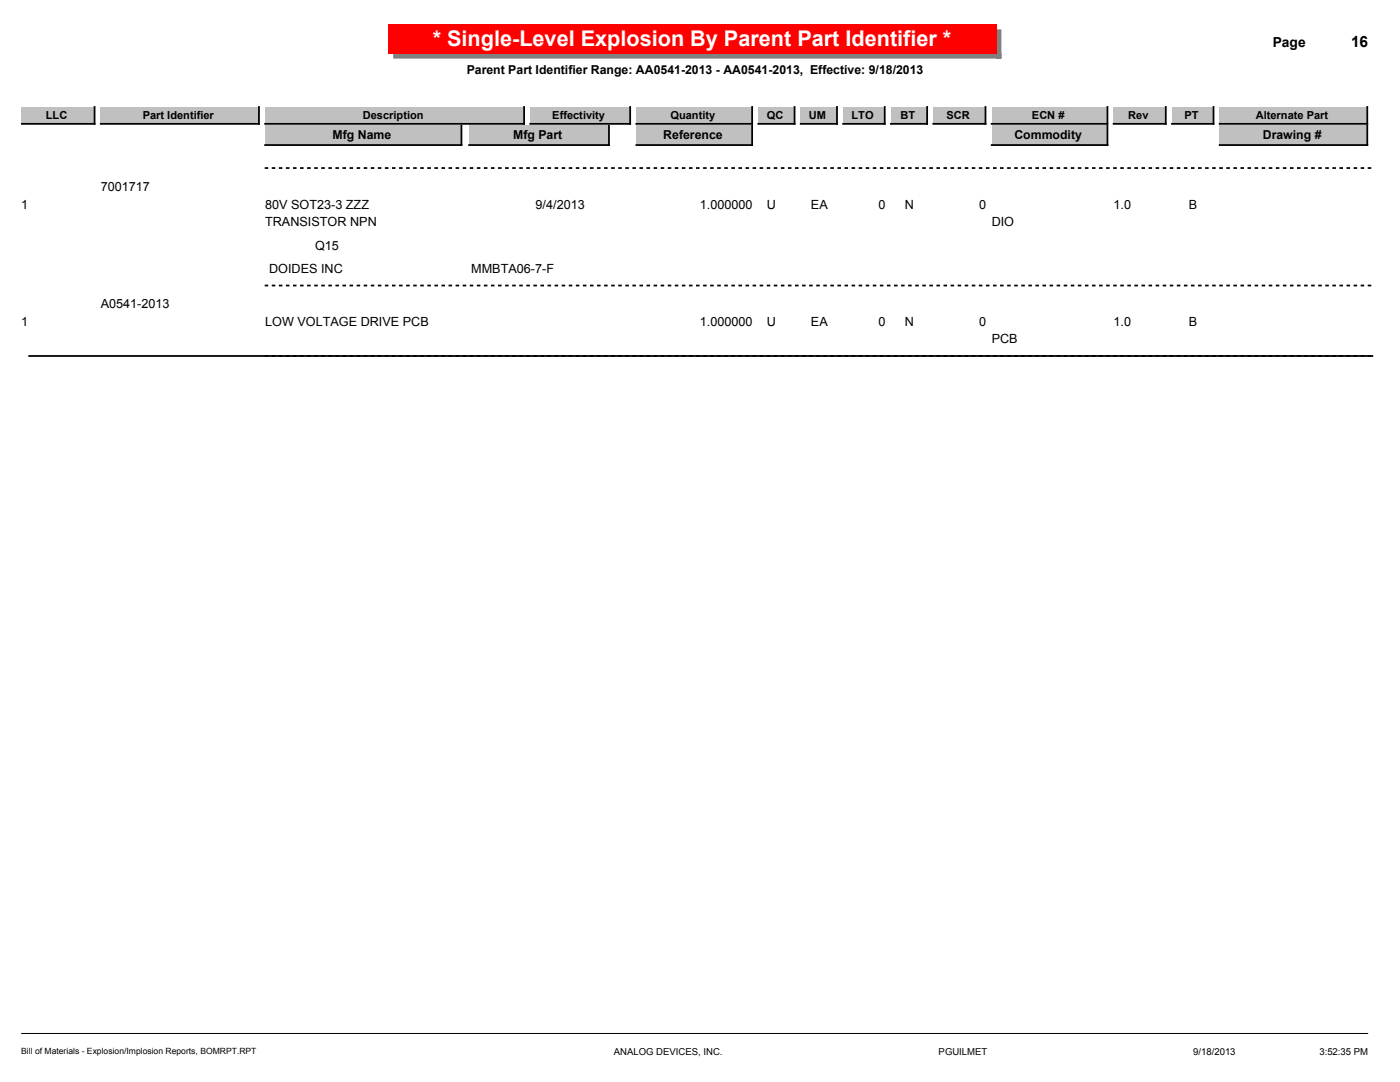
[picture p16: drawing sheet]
<svg xmlns="http://www.w3.org/2000/svg" width="279mm" height="216mm" viewBox="0 0 279 216" stroke-linecap="round" stroke-linejoin="round" font-family="sans-serif">
<defs><g id="words">
<text font-size="4.3" fill="#fff" x="86.4" y="9.3">* Single-Level Explosion By Parent Part Identifier *</text>
<text font-size="3.1" x="269.6" y="9.4">16</text>
<text font-size="2.8" x="254" y="9.4">Page</text>
<g font-size="2.5">
<text x="93.1" y="14.8">Parent Part Identifier Range: AA0541-2013 - AA0541-2013, Effective: 9/18/2013</text>
<text x="66.4" y="27.7">Mfg Name</text>
<text x="102.4" y="27.7">Mfg Part</text>
<text x="132.4" y="27.7">Reference</text>
<text x="202.4" y="27.7">Commodity</text>
<text x="252" y="27.7">Drawing #</text>
<text x="4.2" y="41.6">1</text>
<text x="20.1" y="38.1">7001717</text>
<text x="52.9" y="41.6">80V SOT23-3 ZZZ</text>
<text x="106.9" y="41.6">9/4/2013</text>
<text x="139.7" y="41.6">1.000000</text>
<text x="153.1" y="41.6">U</text>
<text x="161.8" y="41.6">EA</text>
<text x="175.3" y="41.6">0</text>
<text x="180.6" y="41.6">N</text>
<text x="195.4" y="41.6">0</text>
<text x="222.2" y="41.6">1.0</text>
<text x="237.3" y="41.6">B</text>
<text x="52.9" y="45.1">TRANSISTOR NPN</text>
<text x="197.9" y="45.1">DIO</text>
<text x="62.9" y="49.9">Q15</text>
<text x="53.7" y="54.5">DOIDES INC</text>
<text x="94.1" y="54.5">MMBTA06-7-F</text>
<text x="4.2" y="65.1">1</text>
<text x="20.1" y="61.5">A0541-2013</text>
<text x="52.9" y="65.1">LOW VOLTAGE DRIVE PCB</text>
<text x="139.7" y="65.1">1.000000</text>
<text x="153.1" y="65.1">U</text>
<text x="161.8" y="65.1">EA</text>
<text x="175.3" y="65.1">0</text>
<text x="180.6" y="65.1">N</text>
<text x="195.4" y="65.1">0</text>
<text x="222.2" y="65.1">1.0</text>
<text x="237.3" y="65.1">B</text>
<text x="197.9" y="68.5">PCB</text>
</g>
<g font-size="2.2">
<text x="9.2" y="23.7">LLC</text>
<text x="28.5" y="23.7">Part Identifier</text>
<text x="72.4" y="23.7">Description</text>
<text x="110.2" y="23.7">Effectivity</text>
<text x="133.8" y="23.7">Quantity</text>
<text x="153" y="23.7">QC</text>
<text x="161.4" y="23.7">UM</text>
<text x="170" y="23.7">LTO</text>
<text x="179.7" y="23.7">BT</text>
<text x="188.9" y="23.7">SCR</text>
<text x="206" y="23.7">ECN #</text>
<text x="225.2" y="23.7">Rev</text>
<text x="236.4" y="23.7">PT</text>
<text x="250.6" y="23.7">Alternate Part</text>
</g>
<g font-size="1.9">
<text x="122.5" y="210.6">ANALOG DEVICES, INC.</text>
<text x="187.3" y="210.6">PGUILMET</text>
<text x="238.1" y="210.6">9/18/2013</text>
<text x="263.3" y="210.6">3:52:35 PM</text>
</g>
<text font-size="1.7" x="4.2" y="210.4">Bill of Materials - Explosion/Implosion Reports, BOMRPT.RPT</text>
</g></defs>
<path d="M4.2 206.2h268.8" fill="none" stroke="#000" stroke-width=".2"/>
<path d="M198.8 5.9h1v5.8h-1zM78.5 10.6h121.3v1.1h-121.3z" fill="#808080"/>
<path d="M77.4 4.8h121.4v5.8h-121.4z" fill="#f00"/>
<path d="M168.3 21.3h8.3v3.4h-8.3z" fill="#c0c0c0"/>
<path d="M176.6 21.3v3.4h-8.3" fill="none" stroke="#000" stroke-width=".35"/>
<path d="M159.8 21.3h7.2v3.4h-7.2z" fill="#c0c0c0"/>
<path d="M167 21.3v3.4h-7.2" fill="none" stroke="#000" stroke-width=".35"/>
<path d="M151.3 21.3h7.3v3.4h-7.3z" fill="#c0c0c0"/>
<path d="M158.6 21.3v3.4h-7.3" fill="none" stroke="#000" stroke-width=".35"/>
<path d="M177.8 21.3h7.2v3.4h-7.2z" fill="#c0c0c0"/>
<path d="M185 21.3v3.4h-7.2" fill="none" stroke="#000" stroke-width=".35"/>
<path d="M4.2 21.3h14.7v3.4h-14.7z" fill="#c0c0c0"/>
<path d="M18.9 21.3v3.4h-14.7" fill="none" stroke="#000" stroke-width=".35"/>
<path d="M243.4 21.3h29.5v3.4h-29.5z" fill="#c0c0c0"/>
<path d="M272.9 21.3v3.4h-29.5" fill="none" stroke="#000" stroke-width=".35"/>
<path d="M233.9 21.3h8.3v3.4h-8.3z" fill="#c0c0c0"/>
<path d="M242.2 21.3v3.4h-8.3" fill="none" stroke="#000" stroke-width=".35"/>
<path d="M222.2 21.3h10.5v3.4h-10.5z" fill="#c0c0c0"/>
<path d="M232.7 21.3v3.4h-10.5" fill="none" stroke="#000" stroke-width=".35"/>
<path d="M197.9 21.3h23.1v3.4h-23.1z" fill="#c0c0c0"/>
<path d="M221 21.3v3.4h-23.1" fill="none" stroke="#000" stroke-width=".35"/>
<path d="M186.3 21.3h10.4v3.4h-10.4z" fill="#c0c0c0"/>
<path d="M196.7 21.3v3.4h-10.4" fill="none" stroke="#000" stroke-width=".35"/>
<path d="M105.8 21.3h20v3.4h-20z" fill="#c0c0c0"/>
<path d="M125.8 21.3v3.4h-20" fill="none" stroke="#000" stroke-width=".35"/>
<path d="M127 21.3h23.1v3.4h-23.1z" fill="#c0c0c0"/>
<path d="M150.1 21.3v3.4h-23.1" fill="none" stroke="#000" stroke-width=".35"/>
<path d="M20.1 21.3h31.6v3.4h-31.6z" fill="#c0c0c0"/>
<path d="M51.7 21.3v3.4h-31.6" fill="none" stroke="#000" stroke-width=".35"/>
<path d="M52.9 21.3h51.7v3.4h-51.7z" fill="#c0c0c0"/>
<path d="M104.6 21.3v3.4h-51.7" fill="none" stroke="#000" stroke-width=".35"/>
<path d="M243.4 25.1h29.5v3.8h-29.5z" fill="#c0c0c0"/>
<path d="M272.9 25.1v3.8h-29.5" fill="none" stroke="#000" stroke-width=".35"/>
<path d="M197.9 25.1h23.1v3.8h-23.1z" fill="#c0c0c0"/>
<path d="M221 25.1v3.8h-23.1" fill="none" stroke="#000" stroke-width=".35"/>
<path d="M93.6 25.1h27.9v3.8h-27.9z" fill="#c0c0c0"/>
<path d="M121.5 25.1v3.8h-27.9" fill="none" stroke="#000" stroke-width=".35"/>
<path d="M52.9 25.1h39.2v3.8h-39.2z" fill="#c0c0c0"/>
<path d="M92.1 25.1v3.8h-39.2" fill="none" stroke="#000" stroke-width=".35"/>
<path d="M127 25.1h23.1v3.8h-23.1z" fill="#c0c0c0"/>
<path d="M150.1 25.1v3.8h-23.1M5.8 71h268.1" fill="none" stroke="#000" stroke-width=".35"/>
<path d="M53 33.5h220.9M53 57h220.9M53 71h220.9" fill="none" stroke="#000" stroke-width=".35" stroke-dasharray=".4 1.1"/>
<use href="#words"/>
</svg>
